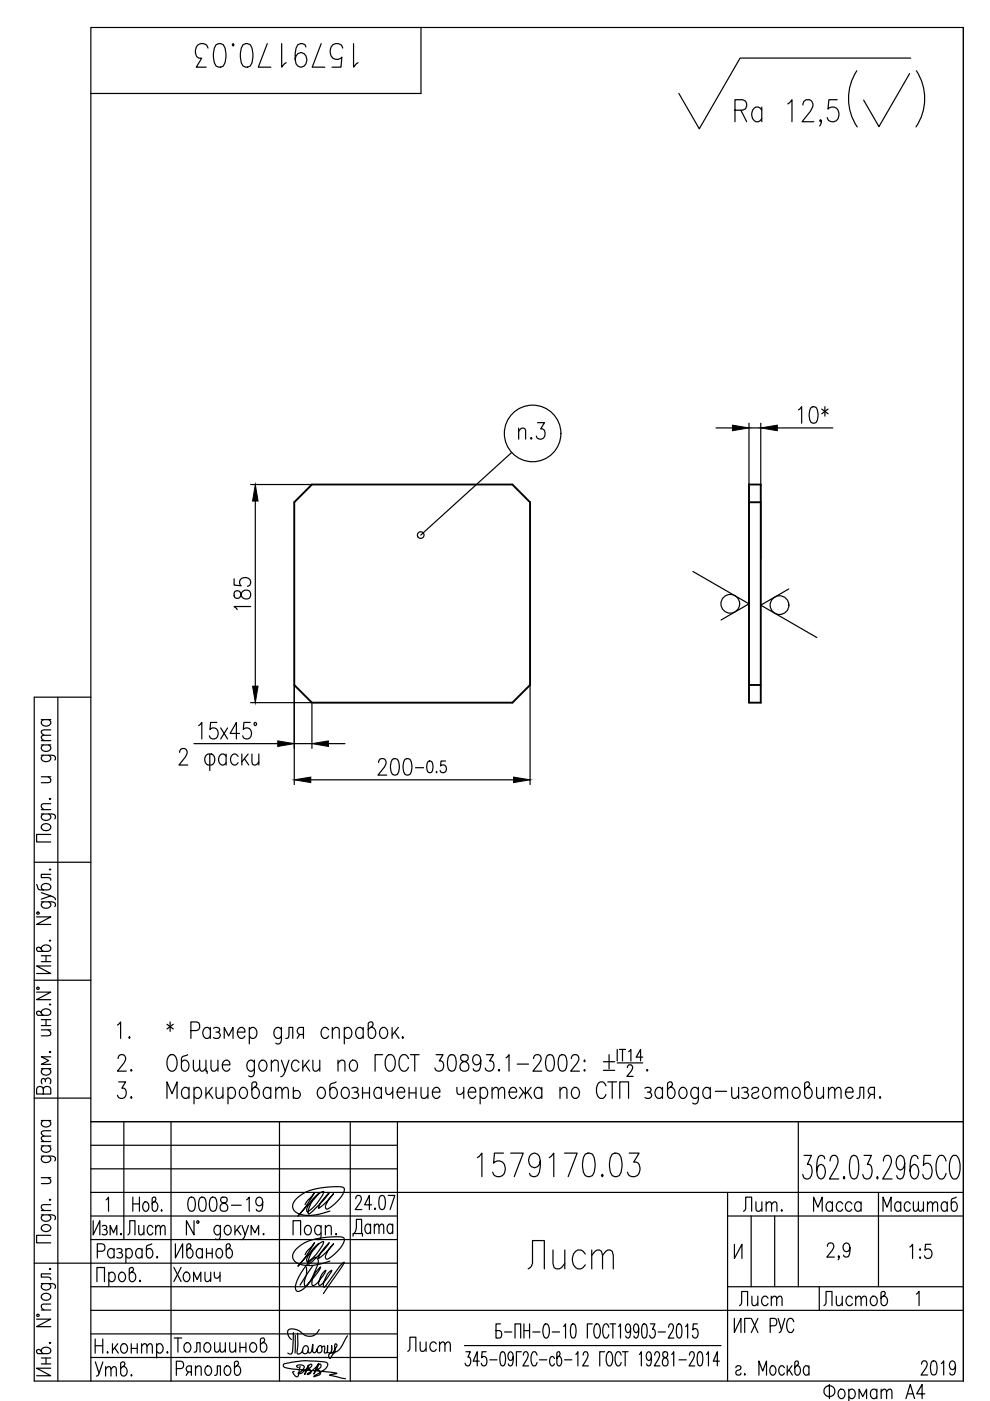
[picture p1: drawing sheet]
<svg xmlns="http://www.w3.org/2000/svg" width="210mm" height="297mm" viewBox="0 0 210 297" stroke-linecap="round" stroke-linejoin="round" font-family="sans-serif">
<defs><g id="words">
<text font-size="10.1" x="110.8" y="270.2">Лист</text>
<g font-size="8.8">
<text x="40.2" y="15.5">1579170.03</text>
<text x="99.8" y="250.8">1579170.03</text>
</g>
<g font-size="7.1">
<text x="108.7" y="94.2">п.3</text>
<text x="167.9" y="91">10*</text>
<text x="54" y="130.5" transform="rotate(-90 54 130.5)">185</text>
<text x="73.7" y="263.2">Дата</text>
</g>
<g font-size="6.6">
<text x="25.8" y="263.2">Лист</text>
<text x="35.6" y="273">Хомич</text>
<text x="85.4" y="287.9">Лист</text>
<text x="194" y="292.8">2019</text>
<text x="173.6" y="298.1">Фоpмат А4</text>
</g>
<g font-size="6.2">
<text x="38.5" y="257.9">0008-19</text>
<text x="156.3" y="257.9">Лит.</text>
<text x="171.1" y="257.9">Масса</text>
<text x="185.9" y="257.9">Масштаб</text>
<text x="155.6" y="278">Лист</text>
<text x="173.6" y="278">Листов</text>
<text x="35.6" y="287.9">Толошинов</text>
<text x="19" y="292.8">Утв.</text>
<text x="36" y="292.8">Ряполов</text>
</g>
</g></defs>
<g fill="none" stroke="#000" stroke-width=".25">
<path d="M89.3 5.8v14h-70M181.7 15a10.7 10.7 0 0 0 .1 11.9M192.9 15.6l-6.5 11.2-3.3-5.6M193.1 12.3h-36.2l-8.6 15-4.4-7.5M194.3 15a10.7 10.7 0 0 1-.1 11.9M204.3 5.8v287M155.8 23.4h1.6a1.13 1.13 0 0 0 .9-1.1 1.13 1.13 0 0 0-.9-1.2h-1.6v4.7M157.1 23.4l1.2 2.4M161.5 23.4a1.03 1.03 0 0 0-1-.7 1.03 1.03 0 0 0-.9 .7 1.56 1.56 0 0 0 1.2 2.4l.7-.7M161.5 22.7v3.1M167 22l.9-.9v4.7M170.2 22.3a1.11 1.11 0 0 1 .7-1.2h.8a1.21 1.21 0 0 1 .5 1.8l-.4 .7-1.7 2.2h2.4"/>
<path d="M174.1 25.6l-.1 .2-.2-.2 .2-.2a.99 .99 0 0 1-.2 1.3M177.5 21.1h-1.8l-.1 2a1.36 1.36 0 0 1 1.7-.2 1.36 1.36 0 0 1 .6 1.6 1.27 1.27 0 0 1-1.1 1.3 1.27 1.27 0 0 1-1.4-.9M108.5 95.9l-19.3 17.5M151.8 90.7h3.5M158.8 89.7v13M158.8 90.7h2.5M161.3 89.7v13M164.8 90.7h11.8M53.1 102.7h13M54.1 106.2v39.3M158.8 106.5v21.5M161.3 106.5v11.9"/>
<path d="M146.9 121.2l11.9 6.8-5.9 3.5M167.2 124.9l-5.9 3.4 11.9 6.9M8.8 157.9h2M8.8 157h2M8.8 152.6h2M9.2 157.9a.67 .67 0 0 0-.5 .7 .67 .67 0 0 0 .5 .6 1.01 1.01 0 0 0 1.6-.8l-.5-.5M9.2 152.6a.67 .67 0 0 0-.5 .6 .67 .67 0 0 0 .5 .6 1.01 1.01 0 0 0 1.6-.8l-.5-.4M10.8 155.9l-1.9 .1-.1 .5 .5 .5M10.8 154.7l-1.9 .2-.1 .4 .5 .6M12.3 147.8v145M19.3 147.8h-12v145h197M38.1 159.5a.82 .82 0 0 1 .5-.8h.5a1.09 1.09 0 0 1 .2 1.8l-1.4 1.7h1.9"/>
<path d="M41.1 157.7h17.8M42.1 153.8l.7-.6v3.5M44.5 159.9v3.5M46 153.2h-1.3l-.2 1.5a1.01 1.01 0 0 1 1.3-.2 1.01 1.01 0 0 1 .4 1.2 .95 .95 0 0 1-.7 1 .95 .95 0 0 1-1.1-.7M46.8 154.3l1.4 2.4M47.9 159.9v2.3M48.2 154.3l-1.4 2.4M50.8 155.5h-2l1.3-2.3v3.5M51.3 159.9v2.3M52.6 159.9l-1.3 1.6M53.1 153.2h-1.4l-.1 1.5a1.02 1.02 0 0 1 1.3-.2 1.02 1.02 0 0 1 .4 1.2 .95 .95 0 0 1-.8 1 .95 .95 0 0 1-1-.7M53.1 149h13v9.7"/>
<path d="M53.4 159.9l.1 2.1 .7 .2 .7-.7M54.9 159.9v2.3M62.4 145.2v21.1M62.4 157.7h3.7M69.6 157.7h3.5M112.4 145.2v21.1M8.8 172.6l2.7 .1a.59 .59 0 0 1 .1 .9M8.8 160.1l2.7 .1a.59 .59 0 0 1 .1 .9M8.8 171.7h2M8.8 164.7h2M8.9 175a1.07 1.07 0 0 1 1.1-.3 1.07 1.07 0 0 1 .8 .8 1.06 1.06 0 0 1-1.2 .6 1.06 1.06 0 0 1-.8-.9zM9.2 172.6l-.2 .1a.59 .59 0 0 0-.1 .9 1.07 1.07 0 0 0 1.1 .3 1.07 1.07 0 0 0 .8-.9l-.5-.4"/>
<path d="M9.2 160.1l-.2 .1a.59 .59 0 0 0-.1 .9 1.07 1.07 0 0 0 1.1 .4 1.07 1.07 0 0 0 .8-.9l-.5-.5M10.2 164.7l.6 .6-.2 .5-1.8 .1M10.5 169.4l.1-.1 .2 .1-.2 .1zM10.8 176.9h-3v1.6h3M10.8 170.4l-1.9 .1-.1 .6 .5 .6M43.8 160l.3-.1h.8a1.34 1.34 0 0 1 0 2.3h-.8a1.36 1.36 0 0 1-.3-2.2zM47.9 160.4a.77 .77 0 0 0-.7-.6 .77 .77 0 0 0-.7 .6 1.16 1.16 0 0 0 .9 1.8l.5-.5M50.5 160.4a.78 .78 0 0 0-.8-.6 .78 .78 0 0 0-.7 .6 1.16 1.16 0 0 0 .9 1.8l.6-.5M51.8 160.9l.9 1.3M65.9 165.3h43M80.3 161.7l.2-.7 .8-.2a1.09 1.09 0 0 1 .2 1.9l-1.4 1.6h1.9M83.2 161l.4-.2 .7 .2a3.3 3.3 0 0 1 0 3.2l-.4 .1-.7-.1a3.3 3.3 0 0 1 0-3.2z"/>
<path d="M85.9 161l.4-.2 .6 .2a3.3 3.3 0 0 1 0 3.2l-.4 .1-.6-.1a3.3 3.3 0 0 1 0-3.2zM88.1 162.8h1.7M90.8 161.5l.4-.2a1.2 1.2 0 0 1 .6 1.5l-.3 .9-.5 .1a1.19 1.19 0 0 1-.5-1.4zM92.6 163.6v.2zM94.5 161.3h-1l-.1 1.1a.76 .76 0 0 1 1 .1 .76 .76 0 0 1 0 1 .76 .76 0 0 1-1 .1l-.1-.2M7.3 182.8h12M7.8 194.4h3l-3 1.6h3M7.8 187.5l.4 1.1 2 .1a.64 .64 0 0 0 .6-.6 .64 .64 0 0 0-.5-.7 .91 .91 0 0 0-1.1 0 .91 .91 0 0 0-.3 1.1l.3 .2M7.9 193.4h.3v.4h-.3zM8.8 191.2l2.7 .1 .3 .4-.2 .5M8.8 189.3l2 .6-2 .7M9.2 191.2l-.3 .2a.65 .65 0 0 0 .3 1.1 1.01 1.01 0 0 0 1.6-.8l-.5-.5"/>
<path d="M10.5 199.4l.1-.1 .2 .1-.2 .1zM10.5 184.3l.1-.1 .2 .1-.2 .2zM10.8 189.9l.8 .5 .2 .4M10.8 185.4h-2v.7l1.8 .1 .2 .4M7.3 207.8h12M7.8 210.4h3l-3 1.5h3M7.9 209.4h.3v.3h-.3zM8.8 201.3a1 1 0 0 1 1-1 1 1 0 0 1 1 1l-.6 .4h-2.2l-.2-.3v-.4l.4-.2 .3 .1 .7 .8M8.8 214.8a1 1 0 0 1 1-.9 1 1 0 0 1 1 .9l-.6 .5h-2.2l-.2-.4v-.3l.4-.2 .3 .1 .7 .8M8.8 202.6h2M8.8 203.9h2M8.8 218.4h2"/>
<path d="M8.8 216.2h2M8.8 217.4h2M9.8 202.6v1.3M9.8 216.2v1.2M10.2 218.4l.6 .5-.2 .6-1.8 .1M10.5 213h.3l-.2 .1zM10.8 204.8h-3l3 1.6h-3M24.9 217.3l.7-.6v3.5M27.4 219.8l.2 .2-.2 .2-.1-.2zM35.4 217.2l1.3 1M36.1 216.7v2M36.7 217.2l-1.3 1"/>
<path d="M40.5 218.5h1.2a.95 .95 0 0 0 .7-.9 .95 .95 0 0 0-.7-.9h-1.2v3.5M44.6 218.3a.77 .77 0 0 0-.7-.5 .77 .77 0 0 0-.8 .5 1.16 1.16 0 0 0 1 1.9l.5-.5M44.6 217.8v2.4M45.3 218a.84 .84 0 0 1 1.3 .3l-.1 .4-.7 .1M46.2 218.8a.68 .68 0 0 1 .5 .7 .68 .68 0 0 1-.5 .7l-.9-.2M50.3 218.8h1.6a.77 .77 0 0 0-.5-.9 .77 .77 0 0 0-.9 .4 1.16 1.16 0 0 0 .9 1.9l.5-.5M52.9 218.3a.78 .78 0 0 1 .7-.5 .78 .78 0 0 1 .7 .5 1.16 1.16 0 0 1-.9 1.9l-.5-.5M52.9 217.8v3.5M59.7 218.3a.78 .78 0 0 0-.8-.5 .78 .78 0 0 0-.7 .5 1.16 1.16 0 0 0 .9 1.9l.6-.5M59.7 217.8v2.7l-.2 .5-.4 .3-.6-.1M63.5 219.3l-.5 .9M64.3 219.3h-.8l-.2-.1a.78 .78 0 0 1 .2-1.4h.8v2.4"/>
<path d="M69.7 218.3a.78 .78 0 0 0-.8-.5 .78 .78 0 0 0-.7 .5 1.16 1.16 0 0 0 .9 1.9l.6-.5M70.5 218.5l.6-.7 .7 .2 .1 .3v1.9M70.5 217.8v2.4M73 218.3a.77 .77 0 0 1 .7-.5 .77 .77 0 0 1 .8 .5 1.16 1.16 0 0 1-1 1.9l-.5-.5M73 217.8v3.5M77 218.3a.78 .78 0 0 0-.7-.5 .78 .78 0 0 0-.8 .5 1.16 1.16 0 0 0 1 1.9l.5-.5M77 217.8v2.4M78.6 217.8a1.2 1.2 0 0 1 1.1 .9 1.2 1.2 0 0 1-.4 1.3 .72 .72 0 0 1-.8 .1 .72 .72 0 0 1-.4-.6v-2.5l.4-.3h.4l.2 .5-.1 .3-.9 .8M80.9 218a.74 .74 0 0 1 1.2 .3 1.16 1.16 0 0 1-1 1.9 1.36 1.36 0 0 1-.2-2.2zM83.1 217.8v2.4M83.7 218.8l.9 1.4M84.5 217.8l-1.4 1.7"/>
<path d="M85.4 219.8l.1 .2-.1 .2-.1-.2zM7.3 232.8h12M8.8 237.6h2M8.8 226.6h2M9.2 237.6a.67 .67 0 0 0-.5 .6 .67 .67 0 0 0 .5 .6 1.01 1.01 0 0 0 1.6-.8l-.5-.4M9.2 230.9a.73 .73 0 0 0-.7-.6 .73 .73 0 0 0-.7 .6v1.1h3v-1.1a.82 .82 0 0 0-.8-.6 .82 .82 0 0 0-.8 .6v1.1M9.2 226.6a.67 .67 0 0 0-.5 .6 .67 .67 0 0 0 .5 .6 1.01 1.01 0 0 0 1.6-.8l-.5-.4M9.6 229a.59 .59 0 0 1 .6-.5 .59 .59 0 0 1 .6 .5l-.2 .8M9.6 229.3v-.3l-.4-.4a.73 .73 0 0 0-.3 1.2M10.5 223l.1-.1 .2 .1zM10.8 239.7l-1.9 .2-.1 .4 .5 .6M10.8 224.1h-2l1.5 .8-1.5 .8h2"/>
<path d="M19.3 237.8h185M25 224.4a.82 .82 0 0 1 .6-.8h.5a1.08 1.08 0 0 1 .1 1.8l-1.3 1.7h1.9M25.2 229.4h1.4l-.8 1.3h.4a1.1 1.1 0 0 1 .5 1.6 1.1 1.1 0 0 1-1.7 .2l-.1-.3M26.3 237.8v25M27.8 226.8l.2 .1-.2 .2-.1-.2zM27.8 232.5l.2 .2-.2 .2-.1-.2zM35.4 232.9v-3.5l1.1 2.5 1-2.5v3.5M35.9 223.8l.3-.2a1.17 1.17 0 0 1 1.3 1.3 2.11 2.11 0 0 1-.8 2.2 1.18 1.18 0 0 1-1.3-1.3 2.43 2.43 0 0 1 .5-2zM36.3 237.8v55M39.8 223.6l-1.2 .5-.1 .3v2a.75 .75 0 0 0 .6 .7 .75 .75 0 0 0 .8-.5 1.16 1.16 0 0 0-.9-1.8l-.5 .5M40.1 231.1l-.6-.6a1.17 1.17 0 0 0-1 .8 1.17 1.17 0 0 0 .2 1.2l.2 .2a.74 .74 0 0 0 1.2-.3M40.1 230.5v2.4"/>
<path d="M41 224.8l.1 2.1 .6 .2 .6-.7M41.1 231.1l.6-.6a1.2 1.2 0 0 1 1.1 .9 1.2 1.2 0 0 1-.5 1.3 .74 .74 0 0 1-1.2-.3M41.1 230.5v3.5M42.3 224.8l.2 2.1 .5 .2 .7-.7M43.7 224.8v2.3h.2v.5M43.7 230.5v2.4M44.2 231.5l.9 1.4M44.7 224.8l.2 2.1 .6 .2 .7-.7M45 230.5l-1.3 1.7M45.8 230.5l.1 2.2 .7 .2 .7-.7M46.2 224.8v2.3M47.1 225.8h1.6a.78 .78 0 0 0-.5-1 .78 .78 0 0 0-.9 .5 1.16 1.16 0 0 0 .9 1.8l.5-.5"/>
<path d="M47.3 230.5v2.4M47.5 220.2v-2.4l1 1.9 .9-1.9v2.4M48.3 231.1a.77 .77 0 0 1 .8-.6 .77 .77 0 0 1 .7 .6 1.16 1.16 0 0 1-.9 1.8l-.6-.5M48.3 230.5v3.5M51.1 230.7l.3-.2a1.2 1.2 0 0 1 1.1 .9 1.2 1.2 0 0 1-.4 1.3 .74 .74 0 0 1-1.2-.3 1.47 1.47 0 0 1 .2-1.7zM53.9 225.3a.77 .77 0 0 0-.7-.6 .77 .77 0 0 0-.7 .6 1.16 1.16 0 0 0 .9 1.8l.5-.5M53.9 224.8v2.6l-.1 .5a.68 .68 0 0 1-1.1 .2M53.9 230.5a1.2 1.2 0 0 1 1.1 .9 1.2 1.2 0 0 1-.4 1.3l-.3 .2a.77 .77 0 0 1-.9-.7v-2.5l.4-.3h.4l.3 .5-.2 .3-.9 .9M55.3 224.9a.94 .94 0 0 1 1 .2 .94 .94 0 0 1 .3 1 .96 .96 0 0 1-1.1 1 1.36 1.36 0 0 1-.2-2.2zM57.4 231.1a.77 .77 0 0 0-.7-.6 .77 .77 0 0 0-.8 .6 1.16 1.16 0 0 0 1 1.8l.5-.5M57.4 230.5v2.4M57.5 225.4l.7-.6 .7 .1 .1 .4v1.8"/>
<path d="M57.5 224.8v2.3M58.5 231.2l.6-.7 .6 .2 .1 2.2M58.5 230.5v2.4M59.3 237.8v55M59.7 224.8l.8 2.3 .8-2.3M59.8 231.2l.7-.7 .5 .2 .1 2.2M60.5 227.1l-.6 1-.4 .2M60.6 220.2l.5-.2 .2-2.2h.8v2.4M62.2 231.5a.86 .86 0 0 1 1.4 .1 .86 .86 0 0 1-.5 1.3h-.5l-.4-.4M62.2 230.5v2.4M63.4 225.3a.78 .78 0 0 0-.7-.5 .78 .78 0 0 0-.8 .5 1.16 1.16 0 0 0 1 1.8l.5-.5M64.2 224.8v2.3"/>
<path d="M64.7 225.8l1 1.3M65.5 224.8l-1.3 1.6M66.3 224.8l.2 2.1 .6 .2 .7-.7M67.7 230.7l.2-.2a1.2 1.2 0 0 1 1.1 .9 1.2 1.2 0 0 1-.4 1.3 .74 .74 0 0 1-1.2-.3 1.47 1.47 0 0 1 .3-1.7zM67.8 224.8v2.3M71.3 229.4l-1.2 .5-.2 .3v2a.75 .75 0 0 0 .7 .7 .75 .75 0 0 0 .8-.5 1.18 1.18 0 0 0-.9-1.9l-.6 .6M71.7 225.4l.6-.6 .7 .1 .1 .4v1.8M71.7 224.8v2.3M72.7 230.7l.3-.2a1.2 1.2 0 0 1 1.1 .9 1.2 1.2 0 0 1-.4 1.3 .75 .75 0 0 1-1.2-.3 1.5 1.5 0 0 1 .2-1.7zM74.3 237.8v55M74.5 224.9a.93 .93 0 0 1 1 .1 .93 .93 0 0 1 .3 1.1 .94 .94 0 0 1-1.1 1 1.37 1.37 0 0 1-.2-2.2zM74.6 230.7a.83 .83 0 0 1 1.3 .4l-.4 .4h-.4"/>
<path d="M75.5 231.5a.68 .68 0 0 1 .6 .7 .68 .68 0 0 1-.6 .7l-.9-.2M76.9 231.7h1.4M76.9 230.5v2.4M78.3 230.5v2.4M80.9 231.1l-.6-.6a1.18 1.18 0 0 0-1 .8 1.18 1.18 0 0 0 .2 1.2l.2 .2a.74 .74 0 0 0 1.2-.3M80.9 230.5v2.4M81.1 223.6h-1.6v3.5M81.8 230.5v.9l.1 .5 .3 .1h.4l.7-.6M82.2 223.8l.3-.2a1.16 1.16 0 0 1 1.3 1.3 2.08 2.08 0 0 1-.8 2.2 1.17 1.17 0 0 1-1.3-1.3 2.39 2.39 0 0 1 .5-2zM83.3 230.5v2.4M84.2 231.5h1.6a.77 .77 0 0 0-.5-.9 .77 .77 0 0 0-1 .5 1.16 1.16 0 0 0 1 1.8l.5-.5M84.3 237.8v55"/>
<path d="M86.6 224.4a.94 .94 0 0 0-.9-.8 .94 .94 0 0 0-1 .8 2.19 2.19 0 0 0 .7 2.7 1.01 1.01 0 0 0 1.2-.8M86.7 231.7h1.5M86.7 230.5v2.4M87 223.6h1.9M87.9 223.6v3.5M88.2 230.5v2.4M89.3 230.5l.1 2.2 .7 .2 .6-.7M90.7 230.5v2.4M91.7 231.5h1.6a.78 .78 0 0 0-.5-.9 .78 .78 0 0 0-1 .5 1.16 1.16 0 0 0 .9 1.8l.6-.5M92.5 223.6h1.4l-.8 1.3h.4a1.1 1.1 0 0 1 .5 1.6 1.1 1.1 0 0 1-1.7 .3l-.1-.4M95.3 223.8l.6-.2a1.69 1.69 0 0 1 .8 2l-.1 .8-.3 .5-.6 .2a1.69 1.69 0 0 1-.8-2l.1-.8zM96.9 230.5l.1 1.4 .3 .1 .6-.1 .4-.5"/>
<path d="M97.8 223.8a.79 .79 0 0 0 .3 1.1 1.23 1.23 0 0 1 1.2 .7 1.23 1.23 0 0 1-.2 1.3 1.04 1.04 0 0 1-1.6-.4 1.04 1.04 0 0 1 .8-1.4l.6-.2a.71 .71 0 0 0 .4-.7 .71 .71 0 0 0-.6-.6zM98.3 230.5v2.4M99.3 231.5h1.6a.78 .78 0 0 0-.5-.9 .78 .78 0 0 0-1 .5 1.16 1.16 0 0 0 .9 1.8l.6-.5M101.8 231.1l.5-.6a1.2 1.2 0 0 1 1.1 .9 1.2 1.2 0 0 1-.4 1.3 .74 .74 0 0 1-1.2-.3M101.8 230.5v3.5M101.9 224.8a.92 .92 0 0 1-.9 1 1.11 1.11 0 0 1-.8-1.2 1.11 1.11 0 0 1 .9-1l.4 .2a2.96 2.96 0 0 1 0 3.1 .75 .75 0 0 1-1.2-.3M103.1 223.6h1.5l-.8 1.3h.4a1.11 1.11 0 0 1 .4 1.6 1.11 1.11 0 0 1-1.6 .3l-.1-.4M104.3 231.2l.7-.7 .5 .2 .2 2.2M104.3 230.5v2.4M105.7 231.2l.6-.7 .6 .2 .1 2.2M105.8 226.8l.1 .1-.1 .2-.1-.2zM107.3 224.3l.6-.7v3.5"/>
<path d="M107.9 231.5h1.6a.78 .78 0 0 0-.5-.9 .78 .78 0 0 0-.9 .5 1.16 1.16 0 0 0 .9 1.8l.5-.5M109.7 225.6h2.4M110.2 230.5l1.2 1.5 1.2-1.5M111 231.5l-.9 1.4M111.4 230.5v2.4M111.8 231.5l.9 1.4M113.1 224.4a.82 .82 0 0 1 .6-.8h.5a1.09 1.09 0 0 1 .1 1.8l-1.3 1.7h1.9M114.9 231.1l-.6-.6a1.17 1.17 0 0 0-1 .8 1.17 1.17 0 0 0 .2 1.2l.2 .2a.75 .75 0 0 0 1.2-.3M114.9 230.5v2.4M116.1 223.8l.4-.2 .6 .2a3.2 3.2 0 0 1 0 3.1l-.6 .2a1.71 1.71 0 0 1-.8-2l.1-.8zM118.7 223.8l.4-.2 .7 .2a3.2 3.2 0 0 1 0 3.1l-.7 .2a1.71 1.71 0 0 1-.8-2l.2-.8zM118.7 231.2l.7-.7 .7 .2 .1 .4v1.8"/>
<path d="M118.7 230.5v2.4M121.1 224.4a.82 .82 0 0 1 .6-.8h.5a1.08 1.08 0 0 1 .1 1.8l-1.3 1.7h1.9M121.5 230.7l.3-.2a1.2 1.2 0 0 1 1.1 .9 1.2 1.2 0 0 1-.4 1.3 .75 .75 0 0 1-1.2-.3 1.5 1.5 0 0 1 .2-1.7zM123.9 224.8l.2 .1-.2 .2-.1-.2zM123.9 226.8l.2 .1-.2 .2-.1-.2zM127.9 225.1h2.4M127.9 226.9h2.4M128.5 230.2a.94 .94 0 0 0-1-.9 .94 .94 0 0 0-.9 .9 2.2 2.2 0 0 0 .7 2.7 1 1 0 0 0 1.2-.9M128.9 229.4h1.8M129.1 223.6v3M129.8 229.4v3.5M130.9 222.5v2.4"/>
<path d="M130.9 225.4h5.4M131.3 222.5h1.3M131.4 232.9v-3.5h1.9v3.5M132 222.5v2.4M133 226.4l.4-.6h.4l.2 .2a.89 .89 0 0 1-.1 1.1l-1 1.1h1.3M133.3 223l.5-.5v2.4M136.3 224.1h-1.4l.9-1.6v2.4M136.7 230.7a.84 .84 0 0 1 1.4 .4l-.4 .4h-.4M137.2 226.8l.2 .1-.2 .2-.1-.2zM137.7 231.5a.68 .68 0 0 1 .5 .7 .68 .68 0 0 1-.5 .7l-1-.2M140.5 231.1l-.6-.6a1.18 1.18 0 0 0-1 .8 1.18 1.18 0 0 0 .2 1.2l.2 .2a.74 .74 0 0 0 1.2-.3M140.5 230.5v2.4"/>
<path d="M142.1 230.5a1.2 1.2 0 0 1 1.1 .9 1.2 1.2 0 0 1-.5 1.3 .72 .72 0 0 1-.7 .2 .72 .72 0 0 1-.5-.7v-2.5l.4-.3h.4l.3 .5-.1 .3-1 .9M144.3 230.7l.3-.2a1.2 1.2 0 0 1 1.1 .9 1.2 1.2 0 0 1-.4 1.3 .74 .74 0 0 1-1.2-.3 1.47 1.47 0 0 1 .2-1.7zM148.1 231.1a.77 .77 0 0 0-.8-.6 .77 .77 0 0 0-.7 .6 1.16 1.16 0 0 0 .9 1.8l.6-.5M148.1 230.5v2.7l-.2 .5-.4 .3-.6-.1M150.6 231.1l-.5-.6a1.17 1.17 0 0 0-1.1 .8 1.17 1.17 0 0 0 .3 1.2 .67 .67 0 0 0 1 .2l.3-.3M150.6 230.5v2.4M151.7 231.4h2.4M155.1 230.5l.2 2.2 .6 .2 .7-.7M156.6 230.5v2.4M157.3 230.7a.84 .84 0 0 1 1.3 .4l-.4 .4h-.4M158.2 231.5a.68 .68 0 0 1 .5 .7 .68 .68 0 0 1-.5 .7l-.9-.2M159.4 231.1a.77 .77 0 0 1 .7-.6 .77 .77 0 0 1 .8 .6l-.4 .4-.7 .2a.63 .63 0 0 0-.3 1 .84 .84 0 0 0 1.4-.3"/>
<path d="M162.1 230.7a.74 .74 0 0 1 1.2 .4 1.16 1.16 0 0 1-1 1.8 1.38 1.38 0 0 1-.2-2.2zM164.3 231.2l.7-.7 .5 .2 .2 2.2M164.3 230.5v2.4M165.7 231.2l.6-.7 .6 .2 .1 2.2M168.3 230.7a.74 .74 0 0 1 1.2 .4 1.16 1.16 0 0 1-.9 1.8 1.38 1.38 0 0 1-.3-2.2zM169.3 237.8v35M171.1 230.5a1.2 1.2 0 0 1 1.1 .9 1.2 1.2 0 0 1-.4 1.3l-.3 .2a.77 .77 0 0 1-.9-.7v-2.5l.4-.3h.4l.3 .5-.2 .3-.9 .9M173.1 230.5l.2 2.2 .6 .2 .7-.7M174.6 230.5v2.4M175.7 231.2l.6-.7 .6 .2 .1 2.2M175.7 230.5v2.4M177 231.2l.7-.7 .5 .2 .1 2.2"/>
<path d="M179.3 231.5h1.6a.78 .78 0 0 0-.5-.9 .78 .78 0 0 0-1 .5 1.16 1.16 0 0 0 .9 1.8l.6-.5M181.7 232.9l.5-.2 .1-2.2h.8v2.4M184.6 232l-.5 .9M185.4 232h-.8l-.3-.1a.78 .78 0 0 1 .3-1.4h.8v2.4M186.6 232.5l.1 .2-.1 .2-.1-.2zM8.8 257.6l2.7 .1 .3 .3-.2 .6M8.8 245.1l2.7 .1 .3 .4-.2 .5M8.8 256.7h2M8.8 249.7h2M8.8 242.9h2M8.8 242h2M8.9 260a1.06 1.06 0 0 1 1.1-.3 1.06 1.06 0 0 1 .8 .8 1.06 1.06 0 0 1-1.2 .6 1.06 1.06 0 0 1-.8-.9z"/>
<path d="M9.2 257.6l-.3 .2a.65 .65 0 0 0 .3 1 1.01 1.01 0 0 0 1.6-.8l-.5-.4M9.2 245.1l-.3 .2a.65 .65 0 0 0 .3 1.1 1.01 1.01 0 0 0 1.6-.8l-.5-.5M9.2 242.9a.66 .66 0 0 0-.5 .7 .66 .66 0 0 0 .5 .6 .9 .9 0 0 0 1.1 0 .9 .9 0 0 0 .3-1l-.3-.3M10.2 249.7l.6 .6-.2 .5-1.8 .1M10.5 254.4l.1-.1 .2 .1zM10.8 255.4l-1.9 .1-.1 .6 .5 .6M10.8 240.9l-1.9 .1-.1 .5 .5 .5M19.3 252.8h185M19.3 247.8h65M19.3 242.8h65M19.3 257.8h65M19.8 258.8v3l1.4-3v3"/>
<path d="M21.7 260a.6 .6 0 0 1 1 .2l-.3 .5h-.3M22.5 254.4l.5-.6v3M28.2 253.8v3M28.2 255.2h1.4M29.6 253.8v3M30.6 255l.2-.2a1.05 1.05 0 0 1 .8 .8 1.05 1.05 0 0 1-.3 1.1l-.5 .1a1.26 1.26 0 0 1-.2-1.8zM32.7 254.8a1.05 1.05 0 0 1 .8 .8 1.05 1.05 0 0 1-.3 1.1l-.2 .1a.59 .59 0 0 1-.7-.6v-2.1l.3-.3 .4 .2a.74 .74 0 0 1-.5 1l-.2 .2M41.1 258.8v3l-1.6-3v3M46.7 259.8l-.1 2.7-.3 .3-.6-.1M47.9 260a.64 .64 0 0 1 1 .2 1.01 1.01 0 0 1-.8 1.6 1.18 1.18 0 0 1-.2-1.8zM49.8 259.8v2M51 259.8l-1.2 1.4"/>
<path d="M51.3 259.8l.7 2 .7-2M64.9 260a.64 .64 0 0 1 1 .2 1.01 1.01 0 0 1-.8 1.6 1.19 1.19 0 0 1-.2-1.8zM66.2 254.8l-1.4 1.1-1.6 2 1.6-2.1 1.9-2.9-1.5 1.7-.5 .8M67.6 253a9.2 9.2 0 0 0-2.5 3.1l-.1 .3a.34 .34 0 0 0 .2 .5 .34 .34 0 0 0 .4-.2l1.6-1.6 1.4-2.2a.19 .19 0 0 0 0-.3 .19 .19 0 0 0-.3 .1l-1.1 .9a4.4 4.4 0 0 0-1.8 3.8l.9-.6 1.8-1.8 1.7-2.2-1.7 2-.6 1.4 1.3-1 1.9-2.1-.8 1-.9 1.5v.4l.2 .3 .8-.3 2.1-2 .6-.7 .3-.9a.73 .73 0 0 0-1-.8l-2.9 .1-3 .6-1.7 .7-1.3 .9-.7 .8-.3 .6-.1 .5 .3 .8 .5 .5 .9 .4 1.8 .2a13.8 13.8 0 0 0 4.4-.9M68.1 259.8l-.1 2.7a.59 .59 0 0 1-1 .2M69 259.8v2M75.4 254.2l.1-.5a.66 .66 0 0 1 1-.1 .66 .66 0 0 1 0 1l-1.2 1.9h1.4M78.8 255.4h-1.5l1-1.9v3M80.6 253.6l.5-.1a1.53 1.53 0 0 1 .6 1.7l-.3 1.1-.5 .2a1.53 1.53 0 0 1-.6-1.8zM82.3 253.5h1.4l-1 3M154.3 257.8h50M154.3 252.8v40"/>
<path d="M159.3 257.8v15M164.3 257.8v15M170.5 245h1.5l-.8 1.9h.4a2.03 2.03 0 0 1-.3 3.1 .91 .91 0 0 1-1.1-1M174.9 245.7l-.2-.5-.4-.2-.7 .2a7.3 7.3 0 0 0-.3 4.1l.3 .4 .6 .3a1.83 1.83 0 0 0 0-3.1l-.6 .2-.3 .5-.1 .7M176 246.2a1.03 1.03 0 0 1 1.1-1.2 1.86 1.86 0 0 1 .2 2.6l-1.4 2.4h1.9M179 249.5l.1 .2-.1 .3-.2-.3zM180.5 245.2l.4-.2 .7 .2a6 6 0 0 1 0 4.5l-.4 .3-.7-.3a6.1 6.1 0 0 1 0-4.5zM183.2 245h1.6l-.9 1.9h.4a2.23 2.23 0 0 1 .2 2.8 .92 .92 0 0 1-1 .2 .92 .92 0 0 1-.6-.9M186 249.5l.2 .2-.2 .3-.1-.3zM186.3 252.8v20M187.3 246.2a1.02 1.02 0 0 1 1.1-1.2 1.86 1.86 0 0 1 .2 2.6l-1.4 2.4h1.9M191.8 246.6l-.1 .8-.3 .4-.6 .3a1.83 1.83 0 0 1 0-3.1l.6 .2a5.5 5.5 0 0 1 0 4.5l-.7 .3-.4-.3-.2-.4"/>
<path d="M194.6 245.7l-.1-.5-.4-.2-.7 .2a7.3 7.3 0 0 0-.3 4.1l.3 .4 .6 .3a1.83 1.83 0 0 0 0-3.1l-.6 .2-.3 .5-.1 .7M197.3 245h-1.4l-.1 2.1a.87 .87 0 0 1 1.4-.2 2.56 2.56 0 0 1 0 2.8 .92 .92 0 0 1-1 .2 .92 .92 0 0 1-.6-.9M200.6 246.2l-.2-.5a.97 .97 0 0 0-1.1-.7 3.9 3.9 0 0 0 0 5 1.12 1.12 0 0 0 1.3-1.2M201.9 245.2l.2-.2a1.12 1.12 0 0 1 1.3 1.2 3.8 3.8 0 0 1-.7 3.8 1.13 1.13 0 0 1-1.3-1.2 4.7 4.7 0 0 1 .5-3.6zM7.3 267.8h77M7.8 279.7h3l-3 1.6h3M7.9 278.7h.3v.3h-.3zM8.8 272.1l2.7 .2a.59 .59 0 0 1 .1 .9M8.8 277.7h2M8.9 274.5a1.07 1.07 0 0 1 1.1-.3 1.07 1.07 0 0 1 .8 .9 1.06 1.06 0 0 1-1.2 .6 1.06 1.06 0 0 1-.8-.9zM9.2 272.1l-.2 .2a.59 .59 0 0 0-.1 .9 1.07 1.07 0 0 0 1.1 .3 1.07 1.07 0 0 0 .8-.9l-.5-.5M10.5 269.1l.1-.2 .2 .2-.2 .1z"/>
<path d="M10.8 261.9h-3v1.6h3M10.8 276.5l-1.9 .1-.1 .6 .5 .5M10.8 270.1h-2v.7l1.8 .1 .2 .4M19.3 277.8h185M19.3 272.8h65M19.3 262.8h65M20.6 271.7v-3h1.6v3M20.6 265.3h1.1a.82 .82 0 0 0 .6-.8 .82 .82 0 0 0-.6-.8h-1.1v3M22.4 260.7a.61 .61 0 0 1 .4 .5 .61 .61 0 0 1-.4 .6l-.7-.1M23.1 270.2a.66 .66 0 0 1 .6-.5 .66 .66 0 0 1 .6 .5 .99 .99 0 0 1-.8 1.5l-.4-.4M23.1 269.7v3M23.4 261.8v-2l.7 1.6 .7-1.6v2"/>
<path d="M24.2 265.1a.67 .67 0 0 0-.6-.4 .67 .67 0 0 0-.7 .4 1.01 1.01 0 0 0 .8 1.6l.5-.4M24.2 264.7v2M24.8 264.9a.73 .73 0 0 1 1.1 .2l-.4 .5h-.3M25.5 269.9l.2-.2a1 1 0 0 1 .9 1 1 1 0 0 1-.9 1 1.17 1.17 0 0 1-.2-1.8zM25.5 265.6a.58 .58 0 0 1 .5 .5 .58 .58 0 0 1-.5 .6l-.7-.1M26.7 265.1a.67 .67 0 0 1 .6-.4 .67 .67 0 0 1 .7 .4 1.01 1.01 0 0 1-.8 1.6l-.5-.4M26.7 264.7v3M27.9 269.7a1 1 0 0 1 .9 1 1 1 0 0 1-.9 1l-.5-.5v-2.2l.4-.3h.3l.2 .5-.1 .2-.8 .8M29.7 271.4l.1 .2-.1 .1-.1-.1zM30.1 265.1a.66 .66 0 0 0-.6-.4 .66 .66 0 0 0-.6 .4 .9 .9 0 0 0-.1 1.2 .9 .9 0 0 0 1.1 .3l.2-.3M30.1 264.7v2M32.2 263.7l-1 .4-.2 2a.64 .64 0 0 0 .6 .6 .64 .64 0 0 0 .7-.4 .91 .91 0 0 0 0-1.1 .91 .91 0 0 0-1-.3l-.3 .2"/>
<path d="M33.3 266.4l.1 .2-.1 .1-.1-.1zM37.2 263.7v3l1.5-3v3M40 264.7a1.01 1.01 0 0 1 .9 1 1.01 1.01 0 0 1-.9 1l-.4-.6v-2.1l.3-.3h.4l.2 .4-.1 .3-.8 .7M42.9 265.1l-.4-.4a1.01 1.01 0 0 0-.9 1 1.01 1.01 0 0 0 .9 1l.4-.4M42.9 264.7v2M43.8 264.7v2M45 264.7v2M46.1 264.9l.2-.2a1.01 1.01 0 0 1 .9 1 1.01 1.01 0 0 1-.9 1 1.21 1.21 0 0 1-.2-1.8zM46.7 260.2l-.2-.2a.64 .64 0 0 0-1 .2 1.01 1.01 0 0 0 .8 1.6l.4-.4M48.4 264.7a1.01 1.01 0 0 1 .9 1 1.01 1.01 0 0 1-.9 1l-.4-.6v-2.1l.3-.3h.3l.3 .4-.2 .3-.7 .7M50.3 260.7l.8 1.1M52 261.8l-.2 .6-.6 .4"/>
<path d="M53.2 261.8v-2l.8 1.6 .8-1.6v2M55.9 261.5v.3l-.1-.1zM62.1 261.8v-3h1.6v3M65 268.7a7.8 7.8 0 0 1-.5 3.3l.1 .6 .2 .1 1.2-1.5 1.4-3.1 .1-.5-.1-.6a.61 .61 0 0 0-.6-.4 .61 .61 0 0 0-.6 .4l-1.4 1.5-1.2 1.7-.8 1.7-.1 1.3a.68 .68 0 0 0 .4 .6 .68 .68 0 0 0 .8-.2l1.1-1 1.7-2 .9-1.1 .4-.9-1 1.1-.5 .8-.3 .9-.1 .9 .2 .3h.2l.8-.6 1.3-1.7 .5-1-.9 1-.6 1.5v.7l.5-.1 1-1.1 1.2-2-.7 .6-.6 1-.4 1.3v.6l.2 .1 3.3-4.4 .9-.9-.5 1-3.9 5.7M66.2 265.4l-1.6 1.4-1.4 1.7 1.6-2.1 1.9-2.9-2 2.5M66.3 268.4l-2.7 4.1M67.6 263.6a8.8 8.8 0 0 0-2.5 3.1l-.1 .3a.35 .35 0 0 0 .1 .5 .35 .35 0 0 0 .5-.2l1.5-1.4 1.4-2.1a.33 .33 0 0 0 0-.6l-.8 .4-.5 .6a4.4 4.4 0 0 0-1.8 3.8l.8-.5 1.9-1.9 1.7-2.1-1.7 2-.6 1.3 1.2-.9 2-2.2-.9 1.1-.8 1.5v.3l.2 .4 .8-.3 1.9-1.8 .7-.9 .4-.9a.73 .73 0 0 0-1-.9l-2.9 .1-2.8 .5-1.7 .7-1.7 1.2-.5 .7-.3 .6v.8l.2 .4 .5 .5 .8 .3 1.9 .3a13.8 13.8 0 0 0 4.4-.9M68.1 260.2l-.1-.1a.59 .59 0 0 0-1-.1 1.07 1.07 0 0 0-.3 1.1 1.07 1.07 0 0 0 .9 .7l.5-.4M69 260.4l.6-.6 .5 .2 .1 1.8M71.3 261.5v.3l-.1-.1zM154.3 272.8h50M155.7 279.5v3l1.4-3v3"/>
<path d="M155.7 263.8v3l1.6-3v3M159.1 279.5h-1.2v3M159.3 279.5l1.4 3M160.7 279.5l-1.4 3M165 279.5l.7 2.4M166.4 279.5l-.8 2.7-.4 .3M175.4 264.2l.2-.5 .7-.2a.93 .93 0 0 1 .1 1.6l-1.1 1.4h1.6M177.9 266.4l-.1 .1v-.3a.64 .64 0 0 1-.1 .9M180.2 264.5a.79 .79 0 0 1-.8 .9 .95 .95 0 0 1-.7-1 .95 .95 0 0 1 .8-.9l.4 .2a2.58 2.58 0 0 1 0 2.7l-.6 .1-.3-.1-.2-.3M192.9 264.4l.6-.6v3M194.3 274.4l.6-.6v3M195.1 264.8l.1 .2-.1 .1z"/>
<path d="M195.1 266.5l.1 .2-.1 .1zM197.4 263.8h-1.2l-.1 1.3a.87 .87 0 0 1 1.1-.2 .87 .87 0 0 1 .4 1.1 .82 .82 0 0 1-.7 .8 .82 .82 0 0 1-.9-.6M8.8 286.5a1 1 0 0 1 1-.9 1 1 0 0 1 1 .9l-.6 .5h-2.2l-.2-.3v-.4l.4-.2 .3 .1 .7 .8M8.8 287.9h2M8.8 289.2h2M9.8 287.9v1.3M10.5 284.7h.3l-.2 .1zM10.8 290.1h-3l3 1.6h-3M19.3 292.8v-287h185v287M19.3 287.8h65M19.3 282.8h65M20.2 283.9v3"/>
<path d="M20.2 285.3h1.6M21.8 283.9v3M23.8 284.9v2M25 284.9l-1.2 1.4M25.9 285l.2-.1a1 1 0 0 1 1 1 1 1 0 0 1-1 1 1.18 1.18 0 0 1-.2-1.9zM27.8 284.9v2M29.1 284.9v2M30 285.5l.6-.6 .4 .1 .2 1.9M30 284.9v2M31.2 285.5l.5-.6 .5 .1 .1 1.9M33.2 285.3l.5-.4a1 1 0 0 1 .9 1 1 1 0 0 1-.9 1l-.5-.4M33.2 284.9v3"/>
<path d="M62.2 282.5l-.2 4.3-.4 .3-.6-.2M62.6 283.1v3.8M63.1 282.7l-.1 4.3 .4 .1 .6-.4 .3-.9 .3-.4 .4-.1 .3 .3v.7l-.3 .6h-.6l-.2-.7M63.2 289.9h-.1a.25 .25 0 0 1-.2-.3 .25 .25 0 0 1 .3-.2h.8l.5 .3a1.86 1.86 0 0 1-1.3 1.5h.3a2.18 2.18 0 0 0 1.5-1l.4-.8-.8 2 .6-1.4 .5-.7h.4v.3l-.8 .6 .5 .3 .1 .4-.2 .3-.5 .2v-.2l2-1.5 .3-.6-.9 2.2 .9-1.9a.31 .31 0 0 1 .5-.2 .31 .31 0 0 1 0 .5l-.4 .5-.6 .2 .7 .2 .2 .7-.2 .2-1.2 .4 1.5-.9a2.15 2.15 0 0 0 1.5-1.8l-.3-.3-.5-.2-3.8-.2-4.2 .6a.47 .47 0 0 0-.6 .4 .47 .47 0 0 0 .5 .5l1.4 .3 9.3 .8 .1 .1-1.5 .4 3.3 .7M63.6 289.7l-.5 2.2-.4-.1-.4-.5-.2-.4 .3-.1M67.3 285.9v.7l.3 .2 .6-.3v-.6a.44 .44 0 0 0-.3-.6 .44 .44 0 0 0-.5 .4l-.5 1-.4 .1-.2-.3v-1.5l-.2 1.3-.3 .5a.33 .33 0 0 1-.4 0 .33 .33 0 0 1-.1-.4M67.7 281.9l-1.1 1.2-1.1 .2-1-.3-1.4-1-.7-.2h-.9a1.18 1.18 0 0 0 .1 2l.2 .2M73.7 283.2l-1.8 2.9a3.5 3.5 0 0 1-2 .9l-.2 .2v.4a.28 .28 0 0 0 .3 .4 .28 .28 0 0 0 .3-.3l.7-1.1v-1.4l.1-.3h.2a.57 .57 0 0 1-.2 1l-.4 .8-.3 .1-.1-1.5v.8a.52 .52 0 0 1-.2 .7 .52 .52 0 0 1-.7-.2l.1-1.3-.1 1.3-.5 .3a.28 .28 0 0 1-.2-.2 .28 .28 0 0 1 .1-.3l.1-.4a.42 .42 0 0 0-.2-.6l-.5 .2M98.5 285.3h54.4M98.8 286.6h.9l-.5 1.1h.3a1.24 1.24 0 0 1-.2 1.9 .57 .57 0 0 1-.7-.6M101.6 288.6h-1.3l.9-2v3M103.1 286.6h-.9l-.1 1.3a.53 .53 0 0 1 .9-.2 1.32 1.32 0 0 1-.3 1.9 .56 .56 0 0 1-.7-.6"/>
<path d="M103.8 288.3h1.6M106.1 280.7h-.9v3h.7a.92 .92 0 0 0 0-1.6h-.7M106.2 286.7l.5-.1a1.65 1.65 0 0 1 .5 1.7l-.3 1.2-.4 .1a1.65 1.65 0 0 1-.5-1.7zM107 282.4h1.5M108.8 287.6l-.2 .7-.3 .2a1.02 1.02 0 0 1-.6-1 1.02 1.02 0 0 1 .6-.9 1.39 1.39 0 0 1 .5 1.7l-.2 1.2-.5 .1-.2-.1-.1-.3M109.2 283.7v-3h1.2v3M110.5 286.6h-1v3M111 287.3v-.4l.3-.3h.3l.3 .3a1.39 1.39 0 0 1-.2 1.3l-.8 1.4h1.2M111.1 280.7v3M111.1 282.1h1.2M112.3 280.7v3M113 282.4h1.5"/>
<path d="M113.9 287.3l-.1-.3a.59 .59 0 0 0-.7-.4 2.38 2.38 0 0 0 0 3 .69 .69 0 0 0 .8-.7M114.4 288.3h1.5M115.5 280.8l.1-.1a.69 .69 0 0 1 .8 .7v1.6a.6 .6 0 0 1-.3 .6 .6 .6 0 0 1-.6-.1l-.4-.9v-.8zM117.1 282.4h1.5M117.6 288l-.4-.4h-.2a1.35 1.35 0 0 0 0 2h.2l.4-.4M118.4 287.6h.3a1.38 1.38 0 0 1 0 2 .55 .55 0 0 1-.6-.6v-2.1l.2-.3 .4 .1a.76 .76 0 0 1-.5 1l-.1 .3M119.5 281.3l.4-.6v3M119.7 288.3h1.5M121.2 280.8l.4-.1a1.7 1.7 0 0 1 .5 1.7l-.2 1.1-.4 .2a1.65 1.65 0 0 1-.6-1.7zM122.1 287.2l.4-.6v3M123.6 287.3v-.1a.56 .56 0 0 1 .7-.6l.3 .3a1.36 1.36 0 0 1-.2 1.3l-.9 1.4h1.3M125.6 280.7h-1.1v3"/>
<path d="M126.2 280.8l.2-.1a.69 .69 0 0 1 .8 .7v1.6a.6 .6 0 0 1-.3 .6 .6 .6 0 0 1-.7-.1l-.3-.9v-.8zM128.2 286.6h-1v3M128.9 286.7l.1-.1a.7 .7 0 0 1 .8 .7l.1 .4a2.14 2.14 0 0 1-.5 1.9 .7 .7 0 0 1-.8-.7l-.1-.4a2.49 2.49 0 0 1 .4-1.8zM129.1 281.4l-.1-.3a.57 .57 0 0 0-.7-.4 .57 .57 0 0 0-.4 .7v1.6a.6 .6 0 0 0 .3 .6 .6 .6 0 0 0 .6-.1l.3-.5M129.3 280.7h1.2M129.9 280.7v3M131.1 281.3l.5-.6v3M131.7 287.3a.62 .62 0 0 0-.6-.7 .62 .62 0 0 0-.6 .7l-.1 .4a2.14 2.14 0 0 0 .5 1.9 .69 .69 0 0 0 .8-.7M132 286.6h1.2M132.6 286.6v3M133.7 281.7l-.2 .7-.3 .2a1.03 1.03 0 0 1-.6-1 1.03 1.03 0 0 1 .6-.9l.3 .1a3.3 3.3 0 0 1 0 2.7l-.5 .2-.2-.2-.1-.2M135.4 281.7l-.2 .7-.3 .2a1.03 1.03 0 0 1-.6-1 1.03 1.03 0 0 1 .6-.9l.3 .1a3.3 3.3 0 0 1 0 2.7l-.5 .2-.2-.2-.1-.2"/>
<path d="M135.6 287.2l.4-.6v3M136.3 280.8l.4-.1a1.65 1.65 0 0 1 .5 1.7l-.2 1.1-.5 .2a1.67 1.67 0 0 1-.5-1.7zM137.9 280.7h1l-.6 1.1h.3a1.23 1.23 0 0 1-.2 1.9 .56 .56 0 0 1-.7-.6M138.1 287.6l-.1 .4-.4 .5a1.02 1.02 0 0 1-.6-1 1.02 1.02 0 0 1 .6-.9l.3 .1a3.3 3.3 0 0 1 0 2.8l-.5 .1-.2-.1-.1-.3M138.8 287.3l.1-.4 .2-.3h.4l.3 .3a1.39 1.39 0 0 1-.2 1.3l-.9 1.4h1.2M139.5 282.4h1.6M140.6 286.7a.85 .85 0 0 0 .8 1.3 .9 .9 0 0 1 .3 1 .9 .9 0 0 1-.8 .6 1.03 1.03 0 0 1-.4-1.1 1.03 1.03 0 0 1 .8-.8 .61 .61 0 0 0 .2-.8 .61 .61 0 0 0-.9-.2zM141.8 281.4v-.1a.57 .57 0 0 1 .7-.6l.2 .3a1.39 1.39 0 0 1-.2 1.3l-.8 1.4h1.2M142.4 287.2l.4-.6v3M143.6 280.8l.5-.1a1.67 1.67 0 0 1 .5 1.7l-.3 1.1-.4 .2a1.65 1.65 0 0 1-.5-1.7zM144 288.3h1.5M145.4 281.3l.4-.6v3"/>
<path d="M146.2 287.3v-.1a.56 .56 0 0 1 .7-.6l.2 .3a1.36 1.36 0 0 1-.2 1.3l-.8 1.4h1.2M147.8 280.7h-.8l-.1 1.3a.53 .53 0 0 1 .9-.2 1.33 1.33 0 0 1-.3 1.9 .57 .57 0 0 1-.7-.6M148.1 286.7l.4-.1a1.65 1.65 0 0 1 .5 1.7l-.2 1.2-.5 .1a1.7 1.7 0 0 1-.5-1.7zM149.8 287.2l.4-.6v3M152.5 288.6h-1.3l.9-2v3M156 290a.56 .56 0 0 1 .6-.5 .56 .56 0 0 1 .5 .5l-.1 .3a1.17 1.17 0 0 0-1 .7v.1a.56 .56 0 0 0 .6 .5 .56 .56 0 0 0 .5-.5M157.9 291.3v.3zM160.9 291.6v-3l.8 2.1 .8-2.1v3M163.3 281.1h.9a.85 .85 0 0 0 .5-.8 .85 .85 0 0 0-.5-.8h-.9v3M163.5 289.7l.2-.1a1.05 1.05 0 0 1 .9 .7 1.05 1.05 0 0 1-.4 1.1l-.5 .2a1.28 1.28 0 0 1-.2-1.9zM166.3 290l-.4-.4a1.05 1.05 0 0 0-.8 .7 1.05 1.05 0 0 0 .3 1.1l.5 .2 .4-.5M166.9 289.6v2"/>
<path d="M167.3 290.4l.7 1.2M167.9 289.6l-1 1.4M168.3 280.2a.7 .7 0 0 0-.7-.7 .7 .7 0 0 0-.7 .7 2.04 2.04 0 0 0 .5 2.3 .75 .75 0 0 0 .9-.7M168.9 289.6a1.06 1.06 0 0 1 .9 .7 1.06 1.06 0 0 1-.4 1.1l-.2 .2a.58 .58 0 0 1-.7-.6v-2.2l.3-.2 .4 .1a.73 .73 0 0 1-.5 1l-.2 .3M171.5 290l-.4-.4a1.02 1.02 0 0 0-.6 1.7l.3 .3h.3l.4-.5M171.5 289.6v2"/>
<circle cx="112.9" cy="91.9" r="6"/>
<circle cx="89.2" cy="113.4" r=".7"/>
<circle cx="154.8" cy="128" r="1.98"/>
<circle cx="165.3" cy="128.3" r="1.98"/>
<circle cx="54.1" cy="153.5" r=".31"/>
</g>
<path d="M66.1 102.7h42.5l3.8 3.8v38.7l-3.8 3.8h-42.5l-3.7-3.8v-38.7zM158.8 102.7h2.5v46.3h-2.5zM158.8 106.5h2.5M158.8 145.2h2.5" fill="none" stroke="#000" stroke-width=".4"/>
<path d="M155.3 90.1l3.5 .6-3.5 .6zM161.3 90.7l3.5-.6v1.2zM54.1 102.7l.6 3.5h-1.1zM53.6 145.5h1.1l-.6 3.5zM58.9 157.1l3.5 .6-3.5 .6zM66.1 157.7l3.5-.6v1.2zM62.4 165.3l3.5-.5v1.1zM108.9 164.8l3.5 .5-3.5 .6z" fill="#000" stroke="#000" stroke-width=".21"/>
<use href="#words"/>
</svg>
